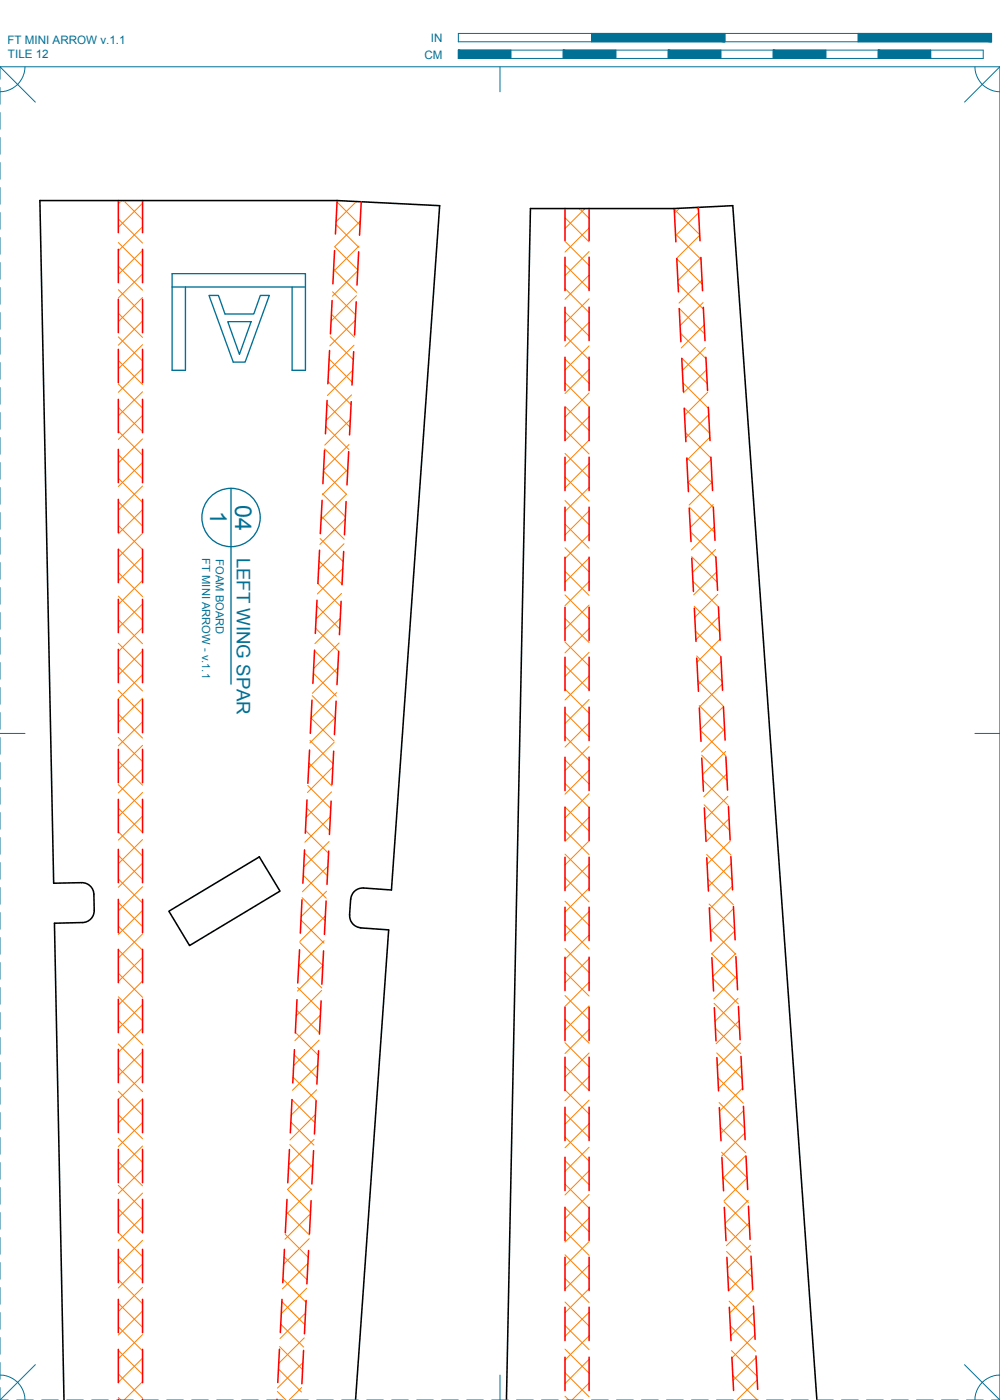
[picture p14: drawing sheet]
<svg xmlns="http://www.w3.org/2000/svg" width="190mm" height="267mm" viewBox="0 0 190 267" stroke-linecap="round" stroke-linejoin="round" font-family="sans-serif">
<defs><g id="words">
<g font-size="4.4" fill="#007095">
<text x="40" y="97.4" transform="rotate(90 40 97.4)">1</text>
<text x="44.8" y="96.1" transform="rotate(90 44.8 96.1)">04</text>
</g>
<text font-size="3.5" fill="#007095" x="45.1" y="106.2" transform="rotate(90 45.1 106.2)">LEFT WING SPAR</text>
<g font-size="2.2" fill="#007095">
<text x="1.4" y="8.5">FT MINI ARROW v.1.1</text>
<text x="1.5" y="11.1">TILE 12</text>
<text x="80.8" y="11.2">CM</text>
<text x="82.1" y="8">IN</text>
</g>
<g font-size="2.1" fill="#007095">
<text x="38.5" y="106.4" transform="rotate(90 38.5 106.4)">FT MINI ARROW - v.1.1</text>
<text x="41.1" y="106.5" transform="rotate(90 41.1 106.5)">FOAM BOARD</text>
</g>
</g></defs>
<!-- layer: 01 CUT -->
<path d="M15.5 168.1l-5.3 .2-2.6-130.1h56.6l19.6 1-9.2 130.3-5.3-.3a2.28 2.28 0 0 0-2.5 2.1l-.2 3M15.6 168.1a2.28 2.28 0 0 1 2.3 2.3v3a2.28 2.28 0 0 1-2.2 2.3l-5.3 .2 1.8 90.8M32.2 173.6l17.2-10.4 3.9 6.6-17.2 10.3zM66.6 174.3a2.28 2.28 0 0 0 2.1 2.4M68.7 176.8l5.3 .3-6.3 89.6M96.5 266.7l4.5-227h27.4l11.2-.5 16 227.5" fill="none" stroke="#000" stroke-width=".3"/>
<!-- layer: 06 CAVITY -->
<g fill="none" stroke="#ff7f00" stroke-width=".19">
<path d="M23.2 38.2l-.7 .6M23.5 38.2l3.7 3.6M27.2 38.7l-4.7 4.6M64.2 38.5l4.4 4.4M67.9 38.4l-3.9 3.8M68.6 38.4l.2 .2M110.4 39.7l1.8 1.9M111.4 39.7l-3.8 3.8M128.4 39.9l4.9 4.8M129.5 39.7l-1 .9M132.6 39.5l.5 .5M22.5 59.7l4.7 4.6"/>
<path d="M22.5 55.2l4.7 4.6M22.5 50.7l4.7 4.6M22.5 46.2l4.7 4.6M22.5 41.7l4.7 4.6M27.2 43.2l-4.7 4.6M27.2 47.7l-4.7 4.6M27.2 52.2l-4.7 4.6M27.2 56.7l-4.7 4.6M63.1 59.9l4.4 4.3M63.4 55.6l4.3 4.4M63.6 51.3l4.3 4.4M63.8 47l4.4 4.4"/>
<path d="M64 42.8l4.4 4.3M67.9 56.3l-4.8 4.9M68.2 51.6l-4.9 4.8M68.4 46.9l-4.9 4.8M68.6 42.1l-4.8 4.9M107.6 50.5l4.6 4.6M107.6 59.4l4.6 4.6M107.6 54.9l4.6 4.6M107.6 46l4.6 4.6M107.6 41.5l4.6 4.6M112.2 56.9l-4.6 4.6M112.2 43.4l-4.6 4.6"/>
<path d="M112.2 47.9l-4.6 4.6M112.2 52.4l-4.6 4.6M128.7 44.6l4.8 4.8M128.9 49.3l4.9 4.8M129.2 54l4.8 4.9M129.4 58.8l4.8 4.8M133.1 40.5l-4.4 4.4M133.3 44.8l-4.4 4.4M133.5 49.1l-4.4 4.4M133.7 53.4l-4.4 4.3M133.9 57.6l-4.3 4.4M22.5 77.6l4.7 4.6"/>
<path d="M22.5 73.2l4.7 4.5M22.5 68.7l4.7 4.6M22.5 64.2l4.7 4.6M27.2 61.2l-4.7 4.6M27.2 65.7l-4.7 4.6M27.2 70.1l-4.7 4.6M27.2 74.6l-4.7 4.6M27.2 79.1l-4.7 4.6M62.3 76.9l4.4 4.4M62.5 72.7l4.4 4.4M62.7 68.4l4.4 4.4M62.9 64.1l4.4 4.4"/>
<path d="M66.7 79.9l-4.8 4.9M67 75.2l-4.9 4.9M67.2 70.5l-4.8 4.9M67.4 65.8l-4.8 4.8M67.7 61l-4.9 4.9M107.6 77.4l4.6 4.6M107.6 72.9l4.6 4.6M107.6 68.4l4.6 4.6M107.6 63.9l4.6 4.6M112.2 61.4l-4.6 4.6M112.2 65.9l-4.6 4.6M112.2 70.4l-4.6 4.6"/>
<path d="M112.2 74.9l-4.6 4.6M112.2 79.4l-4.6 4.5M129.6 63.5l4.9 4.8M129.9 68.2l4.8 4.9M130.1 72.9l4.9 4.9M130.3 77.7l4.9 4.8M134.2 61.9l-4.4 4.4M134.4 66.2l-4.4 4.4M134.6 70.5l-4.4 4.3M134.8 74.7l-4.4 4.4M135 79l-4.4 4.4M22.5 95.6l4.7 4.6"/>
<path d="M22.5 91.1l4.7 4.6M22.5 86.6l4.7 4.6M22.5 82.1l4.7 4.6M27.2 92.6l-4.7 4.6M27.2 83.6l-4.7 4.6M27.2 88.1l-4.7 4.6M27.2 97.1l-4.7 4.6M61.2 98.3l4.4 4.4M61.4 94l4.4 4.4M61.6 89.8l4.4 4.4M61.8 85.5l4.4 4.4M62.1 81.2l4.3 4.4"/>
<path d="M65.8 98.9l-4.9 4.8M66 94.1l-4.8 4.9M66.3 89.4l-4.9 4.9M66.5 84.7l-4.9 4.8M107.6 99.8l4.6 4.7M107.6 95.4l4.6 4.5M107.6 90.9l4.6 4.6M107.6 86.4l4.6 4.6M107.6 81.9l4.6 4.6M112.2 92.8l-4.6 4.6M112.2 97.3l-4.6 4.6M112.2 83.8l-4.6 4.7"/>
<path d="M112.2 88.3l-4.6 4.6M130.6 82.4l4.8 4.8M130.8 87.1l4.9 4.9M131.1 91.9l4.8 4.8M131.3 96.6l4.8 4.8M135.2 83.3l-4.3 4.4M135.4 87.6l-4.3 4.3M135.7 91.8l-4.4 4.4M135.9 96.1l-4.4 4.4M22.5 118l4.7 4.6M22.5 113.6l4.7 4.6M22.5 109.1l4.7 4.6"/>
<path d="M22.5 104.6l4.7 4.6M22.5 100.1l4.7 4.6M27.2 101.6l-4.7 4.6M27.2 106.1l-4.7 4.6M27.2 110.6l-4.7 4.5M27.2 115l-4.7 4.6M27.2 119.5l-4.7 4.6M60.1 119.7l4.4 4.4M60.3 115.4l4.4 4.4M60.6 111.1l4.3 4.4M60.8 106.9l4.4 4.4M61 102.6l4.4 4.4"/>
<path d="M64.8 117.8l-4.8 4.8M65.1 113.1l-4.9 4.8M65.3 108.3l-4.8 4.9M65.5 103.6l-4.8 4.8M107.6 117.8l4.6 4.6M107.6 113.3l4.6 4.6M107.6 108.8l4.6 4.6M107.6 104.4l4.6 4.5M112.2 101.8l-4.6 4.6M112.2 106.3l-4.6 4.6M112.2 110.8l-4.6 4.6M112.2 115.3l-4.6 4.6"/>
<path d="M112.2 119.8l-4.6 4.6M131.5 101.3l4.9 4.9M131.8 106l4.8 4.9M132 110.8l4.9 4.8M132.2 115.5l4.9 4.8M136.1 100.4l-4.4 4.4M136.3 104.7l-4.4 4.4M136.5 108.9l-4.4 4.4M136.7 113.2l-4.3 4.4M136.9 117.5l-4.3 4.4M22.5 136l4.7 4.6M22.5 131.5l4.7 4.6"/>
<path d="M22.5 127l4.7 4.6M22.5 122.5l4.7 4.6M27.2 128.5l-4.7 4.6M27.2 124l-4.7 4.6M27.2 133l-4.7 4.6M27.2 137.5l-4.7 4.6M59.5 132.5l4.4 4.4M59.7 128.2l4.4 4.4M59.9 124l4.4 4.4M63.9 136.7l-4.9 4.8M64.1 132l-4.8 4.8 4.3 4.4M64.3 127.2l-4.8 4.9"/>
<path d="M64.6 122.5l-4.8 4.8M107.6 135.8l4.6 4.6M107.6 131.3l4.6 4.6M107.6 126.8l4.6 4.6M107.6 122.3l4.6 4.6M112.2 124.3l-4.6 4.6M112.2 133.2l-4.6 4.6M112.2 137.7l-4.6 4.6M112.2 128.8l-4.6 4.6M132.5 120.2l4.8 4.9M132.7 124.9l4.9 4.9M132.9 129.7l4.9 4.8"/>
<path d="M133.2 134.4l4.8 4.9M133.4 139.1l4.9 4.9M137.2 121.8l-4.4 4.4M137.4 126l-4.4 4.4M137.6 130.3l-4.4 4.4M137.8 134.6l-4.4 4.4M138 138.9l-4.4 4.4M22.5 158.5l4.7 4.6M22.5 154l4.7 4.6M22.5 149.5l4.7 4.6M22.5 145l4.7 4.6M22.5 140.5l4.7 4.6"/>
<path d="M27.2 142l-4.7 4.6M27.2 146.5l-4.7 4.6M27.2 151l-4.7 4.6M27.2 155.4l-4.7 4.6M27.2 159.9l-4.7 4.6M58.2 158.2l4.4 4.4M58.4 153.9l4.4 4.4M58.6 149.6l4.4 4.4M58.8 145.4l4.4 4.3M59.1 141.1l4.3 4.4M62.9 155.6l-4.8 4.8M63.2 150.9l-4.9 4.8"/>
<path d="M63.4 146.1l-4.8 4.9M63.6 141.4l-4.8 4.9M107.6 158.2l4.6 4.6M107.6 153.7l4.6 4.6M107.6 149.2l4.6 4.6M107.6 144.8l4.6 4.6M107.6 140.3l4.6 4.6M112.2 142.2l-4.6 4.6M112.2 146.7l-4.6 4.6M112.2 151.2l-4.6 4.6M112.2 155.7l-4.6 4.6M133.7 143.8l4.8 4.9"/>
<path d="M133.9 148.6l4.8 4.8M134.1 153.3l4.9 4.9M134.4 158l4.8 4.9M138.2 143.2l-4.3 4.3M138.5 147.4l-4.4 4.4M138.7 151.7l-4.4 4.4M138.9 156l-4.4 4.4M22.5 176.4l4.7 4.6M22.5 171.9l4.7 4.6M22.5 167.4l4.7 4.6M22.5 162.9l4.7 4.7M27.2 164.4l-4.7 4.6"/>
<path d="M27.2 168.9l-4.7 4.6M27.2 173.4l-4.7 4.6M27.2 177.9l-4.7 4.6M57.1 179.6l4.4 4.3M57.3 175.3l4.4 4.4M57.6 171l4.3 4.4M57.8 166.7l4.3 4.4M58 162.5l4.4 4.3M61.7 179.2l-4.8 4.9M62 174.5l-4.9 4.8M62.2 169.8l-4.8 4.8M62.5 165l-4.9 4.9"/>
<path d="M62.7 160.3l-4.9 4.9M107.6 176.2l4.6 4.6M107.6 171.7l4.6 4.6M107.6 167.2l4.6 4.6M107.6 162.7l4.6 4.6M112.2 164.7l-4.6 4.6M112.2 169.2l-4.6 4.6M112.2 173.7l-4.6 4.5M112.2 178.1l-4.6 4.6M112.2 160.2l-4.6 4.6M134.6 162.8l4.9 4.8M134.9 167.5l4.8 4.8"/>
<path d="M135.1 172.2l4.8 4.9M135.3 177l4.9 4.8M139.1 160.3l-4.4 4.3M139.3 164.5l-4.4 4.4M139.5 168.8l-4.4 4.4M139.7 173.1l-4.3 4.4M140 177.4l-4.4 4.3M22.5 198.9l4.7 4.6M22.5 194.4l4.7 4.6M22.5 189.9l4.7 4.6M22.5 185.4l4.7 4.6M22.5 180.9l4.7 4.6"/>
<path d="M27.2 195.9l-4.7 4.6M27.2 182.4l-4.7 4.6M27.2 186.9l-4.7 4.6M27.2 191.4l-4.7 4.6M56.3 196.7l4.3 4.3M56.5 192.4l4.4 4.4M56.7 188.1l4.4 4.4M56.9 183.8l4.4 4.4M60.8 198.1l-4.9 4.9M61 193.4l-4.8 4.8M61.3 188.7l-4.9 4.8M61.5 184l-4.8 4.8"/>
<path d="M107.6 198.6l4.6 4.6M107.6 194.1l4.6 4.6M107.6 189.7l4.6 4.5M107.6 185.2l4.6 4.6M107.6 180.7l4.6 4.6M112.2 182.6l-4.6 4.6M112.2 191.6l-4.6 4.6M112.2 196.1l-4.6 4.6M112.2 187.1l-4.6 4.6M135.6 181.7l4.8 4.8M135.8 186.4l4.9 4.8M136 191.1l4.9 4.9"/>
<path d="M136.3 195.9l4.8 4.8M140.2 181.6l-4.4 4.4M140.4 185.9l-4.4 4.4M140.6 190.2l-4.4 4.4M140.8 194.5l-4.4 4.3M141 198.7l-4.3 4.4M22.5 216.8l4.7 4.6M22.5 212.3l4.7 4.6M22.5 207.9l4.7 4.5M22.5 203.4l4.7 4.6M27.2 200.4l-4.7 4.6M27.2 204.9l-4.7 4.5"/>
<path d="M27.2 209.3l-4.7 4.6M27.2 213.8l-4.7 4.6M27.2 218.3l-4.7 4.6M55.2 218l4.4 4.4M55.4 213.8l4.4 4.3M55.6 209.5l4.4 4.4M55.8 205.2l4.4 4.4M56 200.9l4.4 4.4M59.8 217l-4.8 4.9M60.1 212.3l-4.9 4.9M60.3 207.6l-4.8 4.8M60.6 202.9l-4.9 4.8"/>
<path d="M107.6 216.6l4.6 4.6M107.6 212.1l4.6 4.6M107.6 207.6l4.6 4.6M107.6 203.1l4.6 4.6M112.2 200.6l-4.6 4.6M112.2 205.1l-4.6 4.6M112.2 209.6l-4.6 4.6M112.2 214.1l-4.6 4.6M112.2 218.5l-4.6 4.7M136.5 200.6l4.9 4.8M136.8 205.3l4.8 4.9M137 210l4.8 4.9"/>
<path d="M137.2 214.8l4.9 4.8M137.5 219.5l4.8 4.8M141.2 203l-4.3 4.4M141.5 207.3l-4.4 4.4M141.7 211.6l-4.4 4.3M141.9 215.8l-4.4 4.4M22.5 239.3l4.7 4.6M22.5 234.8l4.7 4.6M22.5 230.3l4.7 4.6M22.5 225.8l4.7 4.6M22.5 221.3l4.7 4.6M27.2 231.8l-4.7 4.6"/>
<path d="M27.2 227.3l-4.7 4.6M27.2 222.8l-4.7 4.6M27.2 236.3l-4.7 4.6M54.1 239.4l4.4 4.4M54.3 235.1l4.4 4.4M54.5 230.9l4.4 4.3M55 222.3l4.4 4.4M58.9 236l-4.8 4.8M59.1 231.2l-4.8 4.9M59.4 226.5l-4.9 4.9M59.6 221.8l-4.8 4.8 4.3 4.4M107.6 239l4.6 4.6"/>
<path d="M107.6 234.5l4.6 4.7M107.6 230.1l4.6 4.6M107.6 225.6l4.6 4.6M107.6 221.1l4.6 4.6M112.2 227.5l-4.6 4.6M112.2 232l-4.6 4.6M112.2 236.5l-4.6 4.6M112.2 223l-4.6 4.6M137.7 224.2l4.9 4.9M137.9 228.9l4.9 4.9M138.2 233.7l4.8 4.8M138.4 238.4l4.9 4.8"/>
<path d="M142.1 220.1l-4.4 4.4M142.3 224.4l-4.4 4.4M142.5 228.7l-4.4 4.3M142.7 232.9l-4.3 4.4M143 237.2l-4.4 4.4M22.5 257.2l4.7 4.6M22.5 252.8l4.7 4.5M22.5 248.3l4.7 4.6M22.5 243.8l4.7 4.6M27.2 240.8l-4.7 4.6M27.2 245.3l-4.7 4.6M27.2 249.7l-4.7 4.6"/>
<path d="M27.2 254.2l-4.7 4.6M27.2 258.7l-4.7 4.6M53.3 256.5l4.3 4.4M53.5 252.2l4.3 4.4M53.7 248l4.4 4.3M53.9 243.7l4.4 4.4M57.7 259.6l-4.8 4.8M58 254.9l-4.9 4.8M58.2 250.1l-4.9 4.9M58.4 245.4l-4.8 4.9M58.7 240.7l-4.9 4.8M107.6 257l4.6 4.6"/>
<path d="M107.6 252.5l4.6 4.6M107.6 248l4.6 4.6M107.6 243.5l4.6 4.6M112.2 241l-4.6 4.6M112.2 245.5l-4.6 4.6M112.2 250l-4.6 4.6M112.2 254.5l-4.6 4.6M112.2 259l-4.6 4.6M138.6 243.1l4.9 4.9M138.9 247.9l4.8 4.8M139.1 252.6l4.9 4.8M139.4 257.3l4.8 4.8"/>
<path d="M143.2 241.5l-4.4 4.4M143.4 245.8l-4.4 4.3M143.6 250l-4.4 4.4M143.8 254.3l-4.4 4.4M144 258.6l-4.4 4.4M22.5 266.2l.5 .5M22.5 261.7l4.7 4.6M27.2 263.2l-3.6 3.5M52.8 265.1l1.7 1.6M53 260.8l4.4 4.4M57.5 264.3l-2.4 2.4M107.6 266l.8 .7"/>
<path d="M107.6 261.5l4.6 4.6M112.2 263.5l-3.2 3.2M139.6 262l4.7 4.7M144.3 262.9l-3.9 3.8"/>
</g>
<!-- layer: 02 SCORE -->
<g fill="none" stroke="#f00" stroke-width=".3">
<path d="M22.5 38.2v6.1M27.2 38.2v6.1M64.2 38.2l-.3 6.4M68.8 38.4l-.3 6.4M107.6 39.7v6.1M112.2 39.7v6.1M128.4 39.7l.4 6.4M133 39.5l.3 6.4M22.5 47.5v6.3M22.5 57v6.4M27.2 47.5v6.3M27.2 57v6.4"/>
<path d="M63.3 57.3l-.4 6.3M63.7 47.8l-.3 6.3M67.9 57.5l-.4 6.3M68.3 48l-.3 6.3M107.6 49v6.4M107.6 58.5v6.4M112.2 49v6.4M112.2 58.5v6.4M128.9 49.3l.3 6.3M129.4 58.8l.3 6.3M133.5 49l.3 6.4M134 58.5l.3 6.4"/>
<path d="M22.5 66.5v6.4M22.5 76.1v6.3M27.2 66.5v6.4M27.2 76.1v6.3M62.3 76.3l-.3 6.3M62.8 66.8l-.3 6.3M66.9 76.5l-.3 6.3M67.4 67l-.3 6.3M107.6 68.1v6.3M107.6 77.6v6.3M112.2 68.1v6.3M112.2 77.6v6.3"/>
<path d="M129.9 68.3l.3 6.3M130.3 77.8l.4 6.3M134.5 68.1l.3 6.3M134.9 77.6l.4 6.3M22.5 85.6v6.3M22.5 95.1v6.4M27.2 85.6v6.3M27.2 95.1v6.4M61.4 95.3l-.4 6.4M61.8 85.8l-.3 6.3M65.9 95.5l-.3 6.4M66.4 86l-.3 6.4"/>
<path d="M107.6 87.1v6.4M107.6 96.6v6.4M112.2 87.1v6.4M112.2 96.6v6.4M130.8 87.3l.3 6.4M131.3 96.8l.3 6.4M135.4 87.1l.3 6.3M135.9 96.6l.3 6.3M22.5 104.6v6.4M22.5 114.2v6.3M27.2 104.6v6.4M27.2 114.2v6.3"/>
<path d="M60.4 114.3l-.3 6.4M60.9 104.8l-.3 6.4M65 114.6l-.3 6.3M65.5 105.1l-.3 6.3M107.6 106.2v6.3M107.6 115.7v6.3M112.2 106.2v6.3M112.2 115.7v6.3M131.8 106.3l.3 6.4M132.3 115.8l.3 6.4M136.4 106.1l.3 6.4M136.9 115.6l.3 6.4"/>
<path d="M22.5 123.7v6.3M22.5 133.2v6.4M27.2 123.7v6.3M27.2 133.2v6.4M59.4 133.4l-.3 6.3M59.9 123.8l-.3 6.4M64 133.6l-.3 6.3M64.5 124.1l-.3 6.3M107.6 125.2v6.4M107.6 134.7v6.4M112.2 125.2v6.4M112.2 134.7v6.4"/>
<path d="M132.7 125.4l.4 6.3M133.2 134.9l.3 6.3M137.3 125.1l.3 6.4M137.8 134.6l.3 6.4M22.5 142.7v6.4M22.5 152.3v6.3M27.2 142.7v6.4M27.2 152.3v6.3M58.5 152.4l-.3 6.3M59 142.9l-.3 6.3M63.1 152.6l-.3 6.4M63.6 143.1l-.4 6.3"/>
<path d="M107.6 144.3v6.3M107.6 153.8v6.3M112.2 144.3v6.3M112.2 153.8v6.3M133.7 144.4l.3 6.3M134.2 153.9l.3 6.4M138.3 144.2l.3 6.3M138.8 153.7l.3 6.3M22.5 161.8v6.3M22.5 171.3v6.4M27.2 161.8v6.3M27.2 171.3v6.4"/>
<path d="M57.5 171.4l-.3 6.4M58 161.9l-.3 6.4M62.1 171.6l-.3 6.4M62.6 162.1l-.3 6.4M107.6 163.3v6.4M107.6 172.8v6.4M112.2 163.3v6.4M112.2 172.8v6.4M134.6 163.4l.4 6.4M135.1 172.9l.3 6.4M139.2 163.2l.4 6.3M139.7 172.7l.3 6.3"/>
<path d="M22.5 180.8v6.4M22.5 190.4v6.3M22.5 199.9v6.3M27.2 180.8v6.4M27.2 190.4v6.3M27.2 199.9v6.3M56.1 200l-.3 6.3M56.6 190.4l-.3 6.4M57.1 180.9l-.4 6.4M61.2 190.7l-.3 6.3M61.6 181.1l-.3 6.4M107.6 182.4v6.3"/>
<path d="M107.6 191.9v6.3M112.2 182.4v6.3M112.2 191.9v6.3M135.6 182.4l.3 6.4M136.1 192l.3 6.3M140.2 182.2l.3 6.4M140.7 191.7l.3 6.4M22.5 209.4v6.4M22.5 218.9v6.4M27.2 209.4v6.4M27.2 218.9v6.4M55.1 219l-.3 6.3"/>
<path d="M55.6 209.5l-.3 6.3M59.7 219.2l-.3 6.4M60.2 209.7l-.3 6.3M60.7 200.2l-.3 6.3M107.6 201.4v6.4M107.6 210.9v6.4M112.2 201.4v6.4M112.2 210.9v6.4M136.6 201.5l.3 6.3M137 211l.4 6.3M141.2 201.3l.3 6.3M141.6 210.8l.3 6.3"/>
<path d="M22.5 228.5v6.3M22.5 238v6.3M27.2 228.5v6.3M27.2 238v6.3M54.2 238l-.3 6.3M54.7 228.5l-.3 6.3M58.8 238.2l-.3 6.4M59.3 228.7l-.4 6.4M107.6 220.5v6.3M107.6 230v6.3M107.6 239.5v6.4M112.2 220.5v6.3"/>
<path d="M112.2 230v6.3M112.2 239.5v6.4M137.5 220.5l.3 6.3M138 230l.3 6.3M138.5 239.5l.3 6.4M142.1 220.3l.3 6.3M142.6 229.8l.3 6.3M143.1 239.3l.3 6.3M22.5 247.5v6.4M22.5 257v6.4M27.2 247.5v6.4M27.2 257v6.4"/>
<path d="M53.2 257l-.3 6.4M53.7 247.5l-.3 6.4M57.8 257.3l-.3 6.3M58.3 247.7l-.3 6.4M107.6 249v6.4M107.6 258.6v6.3M112.2 249v6.4M112.2 258.6v6.3M138.9 249l.4 6.4M139.4 258.6l.3 6.3M143.5 248.8l.3 6.3M144 258.3l.3 6.4"/>
<path d="M22.5 266.6v.1M27.2 266.6v.1M52.8 266.6l-.1 .1"/>
</g>
<!-- layer: 23 NOTES -->
<g fill="none" stroke="#007095" stroke-width=".25">
<path d="M32.8 54.7h25.4M35.3 54.7v15.8h-2.5v-18.4h25.4v18.4h-2.6v-15.8M39.8 56.3h1.8l1.3 3.5h5.4l1.3-3.5h1.7l-4.6 12.7h-2.3zM43.4 61.3h4.4l-2.2 6.2zM44 93v37.3"/>
<circle cx="44" cy="98.6" r="5.6"/>
</g>
<!-- layer: 22 TILED -->
<g fill="none" stroke="#007095" stroke-width=".19">
<path d="M0 12.7l6.7 6.8M0 16.7v3.2M4.8 12.7a4.8 4.8 0 0 1-4.8 4.8M87.3 6.4h101.6v1.6h-101.6zM87.3 9.5h100v1.6h-100zM95.2 12.7v4.8M97.3 9.5v1.6M107.3 9.5v1.6M112.7 6.4v1.6M117.3 9.5v1.6M127.3 9.5v1.6M137.3 9.5v1.6"/>
<path d="M138.1 6.4v1.6M147.3 9.5v1.6M157.3 9.5v1.6M163.5 6.4v1.6M167.3 9.5v1.6M177.3 9.5v1.6M185.7 12.7a4.8 4.8 0 0 0 4.8 4.8M190.5 12.7h-190.5v2.4M190.5 12.7l-6.8 6.8M190.5 12.7v254M0 21.4v3.2M0 26.2v3.2"/>
<path d="M0 31v3.1M0 35.7v3.2M0 40.5v3.2M0 45.3v3.1M0 50v3.2M0 54.8v3.2M0 59.5v3.2M0 64.3v3.2M0 69.1v3.1M0 73.8v3.2M0 78.6v3.2M0 83.4v3.1"/>
<path d="M0 88.1v3.2M0 92.9v3.2M0 97.6v3.2M0 102.4v3.2M0 107.2v3.1M0 111.9v3.2M0 116.7v3.2M0 139.7h4.8M0 121.5v3.1M0 126.2v3.2M0 131v3.2M0 135.7v3.2"/>
<path d="M185.7 139.7h4.8M0 140.5v3.2M0 145.3v3.1M0 150v3.2M0 154.8v3.2M0 159.6v3.1M0 164.3v3.2M0 169.1v3.2M0 173.8v3.2M0 178.6v3.2M0 183.4v3.1M0 188.1v3.2"/>
<path d="M0 192.9v3.2M0 197.7v3.1M0 202.4v3.2M0 207.2v3.2M0 211.9v3.2M0 216.7v3.2M0 221.5v3.1M0 226.2v3.2M0 231v3.2M0 235.8v3.1M0 240.5v3.2M0 245.3v3.2"/>
<path d="M0 250v3.2M0 254.8v3.2M0 259.6v3.1M6.7 260l-6.7 6.7M183.7 260l6.8 6.7M0 262a4.7 4.7 0 0 1 4.8 4.7M0 264.3v2.4M0 266.7h1.6M3.2 266.7h3.1M7.9 266.7h3.2M12.7 266.7h3.2M17.5 266.7h3.1"/>
<path d="M22.2 266.7h3.2M27 266.7h3.2M31.7 266.7h3.2M36.5 266.7h3.2M41.3 266.7h3.1M46 266.7h3.2M50.8 266.7h3.2M55.6 266.7h3.1M60.3 266.7h3.2M65.1 266.7h3.2M69.8 266.7h3.2M74.6 266.7h3.2"/>
<path d="M79.4 266.7h3.1M84.1 266.7h3.2M88.9 266.7h3.2M93.7 266.7h3.1M95.2 262v4.7M98.4 266.7h3.2M103.2 266.7h3.1M107.9 266.7h3.2M112.7 266.7h3.2M117.5 266.7h3.1M122.2 266.7h3.2M127 266.7h3.2"/>
<path d="M131.7 266.7h3.2M136.5 266.7h3.2M141.3 266.7h3.1M146 266.7h3.2M150.8 266.7h3.2M155.6 266.7h3.1M160.3 266.7h3.2M165.1 266.7h3.2M169.8 266.7h3.2M174.6 266.7h3.2M179.4 266.7h3.1M184.1 266.7h3.2"/>
<path d="M188.9 266.7h1.6M190.5 262a4.7 4.7 0 0 0-4.8 4.7"/>
</g>
<g fill="#007095" stroke="#007095" stroke-width=".19">
<path d="M163.5 6.4l25.4 1.6v-1.6zM163.5 6.4l25.4 1.6h-25.4z"/>
<path d="M112.7 6.4l25.4 1.6v-1.6zM112.7 6.4l25.4 1.6h-25.4z"/>
<path d="M167.3 9.5l10 1.6v-1.6zM167.3 9.5l10 1.6h-10z"/>
<path d="M147.3 9.5l10 1.6v-1.6zM147.3 9.5l10 1.6h-10z"/>
<path d="M127.3 9.5l10 1.6v-1.6zM127.3 9.5l10 1.6h-10z"/>
<path d="M107.3 9.5l10 1.6v-1.6zM107.3 9.5l10 1.6h-10z"/>
<path d="M87.3 9.5l10 1.6v-1.6zM87.3 9.5l10 1.6h-10z"/>
</g>
<use href="#words"/>
</svg>
